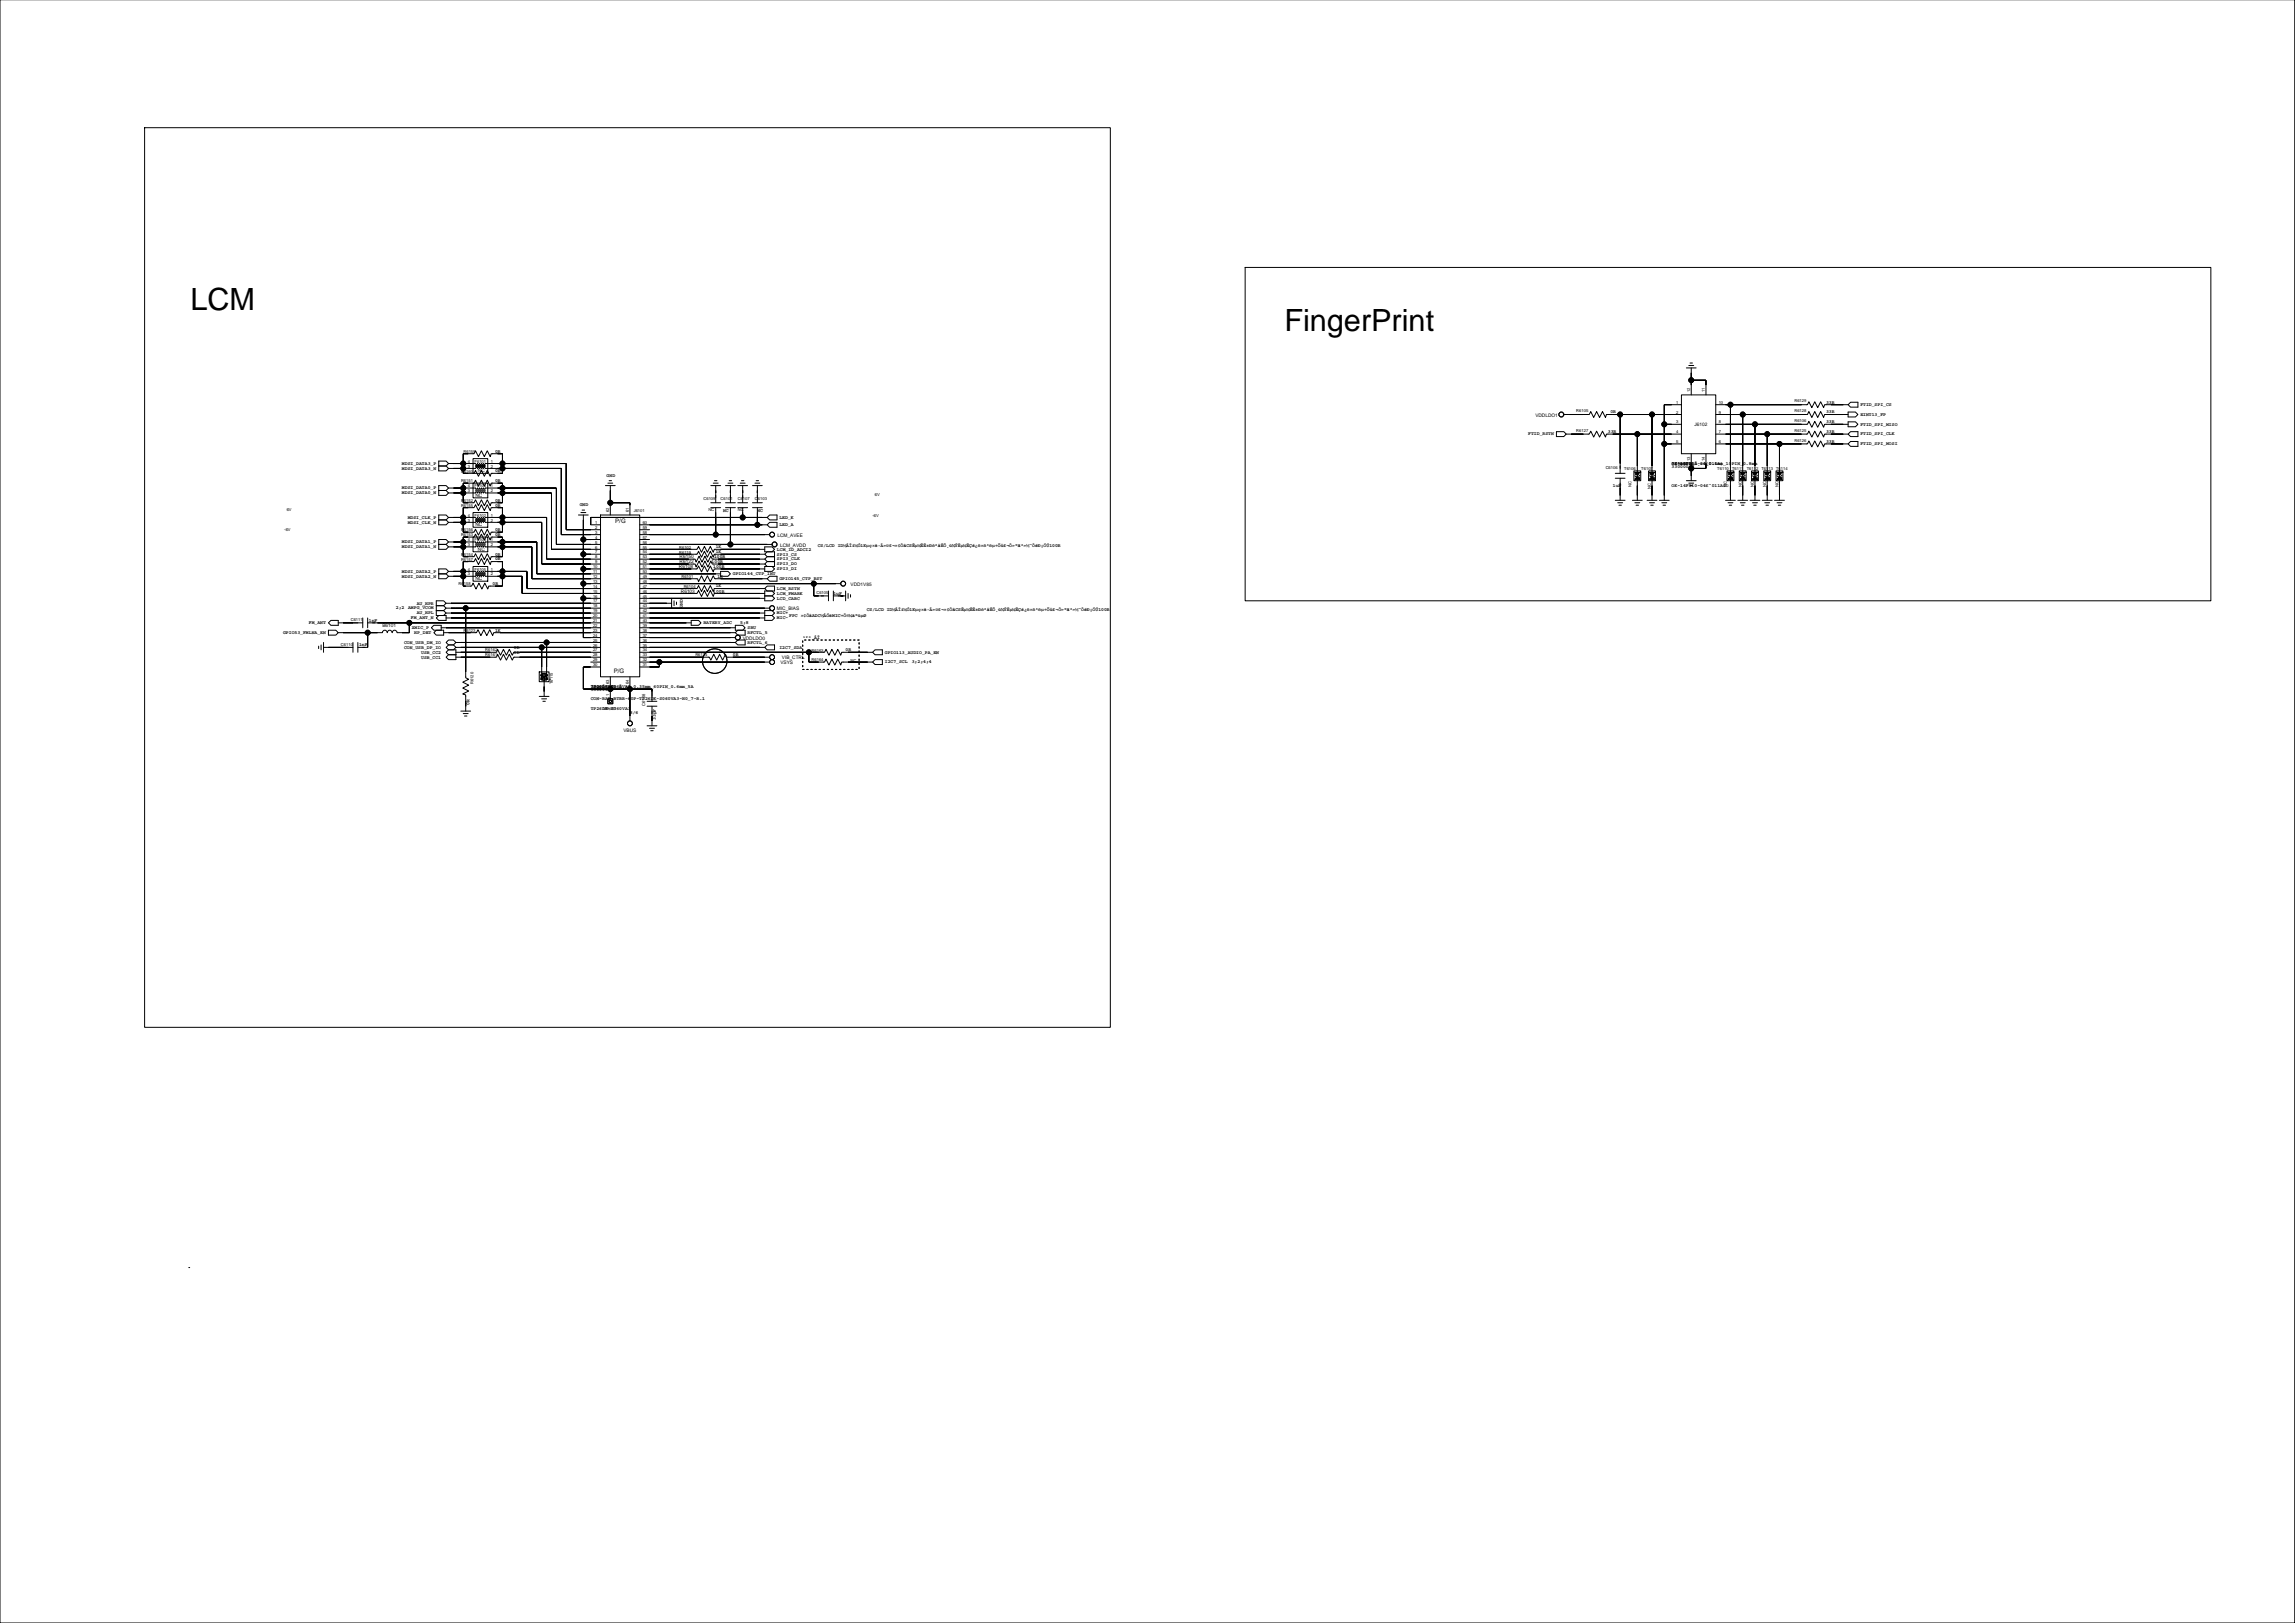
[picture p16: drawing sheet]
<svg xmlns="http://www.w3.org/2000/svg" width="1189mm" height="841mm" viewBox="0 0 1189 841" stroke-linecap="round" stroke-linejoin="round" font-family="sans-serif">
<defs><g id="words">
<g font-size="15.9">
<text x="99" y="160">LCM</text>
<text x="665" y="171">FingerPrint</text>
</g>
<g font-size="3.2">
<text x="319" y="271">P/G</text>
<text x="318" y="348">P/G</text>
</g>
<g font-size="2.5">
<text x="946" y="209">33R</text>
<text x="795" y="216">VDDLDO1</text>
<text x="834" y="214">0R</text>
<text x="946" y="214">33R</text>
<text x="964" y="210">FTID_SPI_CS</text>
<text x="964" y="215">EINT13_FP</text>
<text x="878" y="221">J6102</text>
<text x="946" y="219">33R</text>
<text x="964" y="220">FTID_SPI_MISO</text>
<text x="792" y="226">FTID_RSTN</text>
<text x="833" y="224">33R</text>
<text x="946" y="224">33R</text>
<text x="964" y="226">FTID_SPI_CLK</text>
<text x="946" y="229">33R</text>
<text x="964" y="231">FTID_SPI_MOSI</text>
<text x="256" y="234">0R</text>
<text x="208" y="241">MDSI_DATA3_P</text>
<text x="208" y="243">MDSI_DATA3_N</text>
<text x="248" y="245">NC</text>
<text x="256" y="245">0R</text>
<text x="866" y="242">33000008</text>
<text x="866" y="241">³£¹æBTB_Ä¸×ù_0.4mm_10PIN_0.8mm</text>
<text x="866" y="241">OK-14F010-04(011A)</text>
<text x="256" y="250">0R</text>
<text x="314" y="247">GND</text>
<text x="208" y="253">MDSI_DATA0_P</text>
<text x="208" y="256">MDSI_DATA0_N</text>
<text x="246" y="257">NC</text>
<text x="835" y="252">1uF</text>
<text x="866" y="252">OK-14F010-04£¨011A£©</text>
<text x="256" y="260">0R</text>
<text x="256" y="262">0R</text>
<text x="300" y="262">GND</text>
<text x="211" y="269">MDSI_CLK_P</text>
<text x="375" y="265">NC</text>
<text x="392" y="265">NC</text>
<text x="404" y="269">LED_K</text>
<text x="211" y="271">MDSI_CLK_N</text>
<text x="246" y="273">NC</text>
<text x="256" y="275">0R</text>
<text x="404" y="273">LED_A</text>
<text x="208" y="281">MDSI_DATA1_P</text>
<text x="256" y="278">0R</text>
<text x="403" y="278">LCM_AVEE</text>
<text x="208" y="284">MDSI_DATA1_N</text>
<text x="248" y="285">NC</text>
<text x="256" y="288">0R</text>
<text x="371" y="286">1K</text>
<text x="371" y="284">1K</text>
<text x="402" y="288">SPI3_CS</text>
<text x="402" y="285">LCM_ID_ADCI2</text>
<text x="404" y="283">LCM_AVDD</text>
<text x="424" y="284">CS/LCD ID½ÅÌí¼Ó1Kµç×è·À»¤£¬×¢ÒâCSÊµ¼ÊÊ±Ðò²âÊÔ¸ù¾ÝÊµ¼ÊÇé¿ö×ö³öµ÷Õû£¬Ò»°ã²»½¨ÒéÐ¡ÓÚ100R</text>
<text x="256" y="290">0R</text>
<text x="352" y="289">R6150</text>
<text x="352" y="292">R6122</text>
<text x="369" y="292">100R</text>
<text x="370" y="289">100R</text>
<text x="402" y="293">SPI3_DO</text>
<text x="402" y="290">SPI3_CLK</text>
<text x="208" y="299">MDSI_DATA2_N</text>
<text x="208" y="297">MDSI_DATA2_P</text>
<text x="352" y="294">R6108</text>
<text x="369" y="294">100R</text>
<text x="372" y="299">1K</text>
<text x="380" y="298">GPIO144_CTP_INT</text>
<text x="402" y="295">SPI3_DI</text>
<text x="246" y="301">NC</text>
<text x="255" y="303">0R</text>
<text x="371" y="304">1K</text>
<text x="402" y="306">LCM_RSTN</text>
<text x="404" y="300">GPIO145_CTP_RST</text>
<text x="441" y="303">VDD1V85</text>
<text x="353" y="307">R6103</text>
<text x="369" y="307">100R</text>
<text x="402" y="311">LCD_CABC</text>
<text x="402" y="308">LCM_FMARK</text>
<text x="432" y="308">1uF</text>
<text x="205" y="316">2;2</text>
<text x="211" y="316">AMPG_VCOM</text>
<text x="216" y="313">AU_HPR</text>
<text x="354" y="315" transform="rotate(-90 354 315)">GND</text>
<text x="402" y="316">MIC_BIAS</text>
<text x="449" y="317">CS/LCD ID½ÅÌí¼Ó1Kµç×è·À»¤£¬×¢ÒâCSÊµ¼ÊÊ±Ðò²âÊÔ¸ù¾ÝÊµ¼ÊÇé¿ö×ö³öµ÷Õû£¬Ò»°ã²»½¨ÒéÐ¡ÓÚ100R</text>
<text x="160" y="323">FM_ANT</text>
<text x="191" y="322">1nF</text>
<text x="213" y="321">FM_ANT_N</text>
<text x="216" y="318">AU_HPL</text>
<text x="364" y="323">BATERY_ADC</text>
<text x="383" y="323">5;8</text>
<text x="402" y="318">MIC+</text>
<text x="402" y="321">MIC-</text>
<text x="409" y="320">FPC ×¢ÒâADC½ÅÓëMIC+Ö®¼ä°üµØ</text>
<text x="147" y="328">GPIO53_FMLNA_EN</text>
<text x="198" y="325">B6101</text>
<text x="213" y="326">XMIC_P</text>
<text x="215" y="328">HP_DET</text>
<text x="256" y="327">1K</text>
<text x="387" y="326">SBU</text>
<text x="387" y="328">RFCTL_5</text>
<text x="186" y="335">1nF</text>
<text x="209" y="333">CON_USB_DM_IO</text>
<text x="385" y="331">VDDLDO0</text>
<text x="387" y="333">RFCTL_6</text>
<text x="416" y="331">¹²º¸ÅÌ</text>
<text x="209" y="336">CON_USB_DP_IO</text>
<text x="218" y="341">USB_CC1</text>
<text x="218" y="339">USB_CC2</text>
<text x="266" y="339">0R</text>
<text x="266" y="336">0R</text>
<text x="380" y="340">0R</text>
<text x="404" y="336">I2C7_SDA</text>
<text x="405" y="341">VIB_CTRL</text>
<text x="438" y="337">0R</text>
<text x="458" y="339">GPIO113_AUDIO_PA_EN</text>
<text x="404" y="344">VSYS</text>
<text x="458" y="344">I2C7_SCL</text>
<text x="472" y="344">3;2;4;4</text>
<text x="306" y="358">33000030</text>
<text x="306" y="356">33000030</text>
<text x="306" y="356">´óµçÁ÷BTB_Ä¸×ù_0.35mm_60PIN_0.6mm_5A</text>
<text x="306" y="356">TP26DK-S060VA3</text>
<text x="243" y="365" transform="rotate(-90 243 365)">0R</text>
<text x="306" y="363">CON-BAT-BTBR-60P-TP26DK-S060VA3-H0_7-R.1</text>
<text x="306" y="368">TP26DK-S060VA3</text>
<text x="326" y="370">8/6</text>
<text x="340" y="373" transform="rotate(-90 340 373)">33pF</text>
<text x="323" y="379">VBUS</text>
</g>
<g font-size="2.1">
<text x="876" y="203" transform="rotate(-90 876 203)">12</text>
<text x="883" y="203" transform="rotate(-90 883 203)">11</text>
<text x="868" y="209">1</text>
<text x="890" y="209">10</text>
<text x="930" y="208">R6129</text>
<text x="817" y="214">R6105</text>
<text x="868" y="214">2</text>
<text x="890" y="214">9</text>
<text x="930" y="214">R6128</text>
<text x="868" y="219">3</text>
<text x="890" y="219">8</text>
<text x="930" y="219">R6106</text>
<text x="817" y="224">R6127</text>
<text x="868" y="224">4</text>
<text x="890" y="224">7</text>
<text x="930" y="224">R6125</text>
<text x="868" y="230">5</text>
<text x="890" y="230">6</text>
<text x="930" y="229">R6126</text>
<text x="240" y="235">R6159</text>
<text x="242" y="240">4</text>
<text x="246" y="240">F6101</text>
<text x="254" y="240">1</text>
<text x="876" y="239" transform="rotate(-90 876 239)">13</text>
<text x="883" y="239" transform="rotate(-90 883 239)">14</text>
<text x="239" y="245">R6160</text>
<text x="242" y="242">3</text>
<text x="254" y="242">2</text>
<text x="832" y="243">C6106</text>
<text x="841" y="244">T6106</text>
<text x="850" y="244">T6107</text>
<text x="890" y="244">T6110</text>
<text x="897" y="244">T6111</text>
<text x="905" y="244">T6112</text>
<text x="912" y="244">T6113</text>
<text x="920" y="244">T6114</text>
<text x="239" y="250">R6151</text>
<text x="242" y="252">4</text>
<text x="242" y="255">3</text>
<text x="246" y="252">F6104</text>
<text x="254" y="255">2</text>
<text x="254" y="252">1</text>
<text x="453" y="257">6V</text>
<text x="845" y="252" transform="rotate(-90 845 252)">NC</text>
<text x="855" y="253" transform="rotate(-90 855 253)">NC</text>
<text x="895" y="252" transform="rotate(-90 895 252)">NC</text>
<text x="902" y="252" transform="rotate(-90 902 252)">NC</text>
<text x="909" y="252" transform="rotate(-90 909 252)">NC</text>
<text x="915" y="252" transform="rotate(-90 915 252)">NC</text>
<text x="921" y="252" transform="rotate(-90 921 252)">NC</text>
<text x="239" y="260">R6152</text>
<text x="239" y="263">R6155</text>
<text x="364" y="259">C6109</text>
<text x="373" y="259">C6101</text>
<text x="382" y="259">C6107</text>
<text x="391" y="259">C6103</text>
<text x="149" y="265">6V</text>
<text x="242" y="268">4</text>
<text x="246" y="268">F6102</text>
<text x="254" y="268">1</text>
<text x="316" y="265" transform="rotate(-90 316 265)">62</text>
<text x="326" y="265" transform="rotate(-90 326 265)">61</text>
<text x="328" y="265">J6101</text>
<text x="367" y="265">NC</text>
<text x="382" y="265">NC</text>
<text x="452" y="268">-6V</text>
<text x="147" y="275">-6V</text>
<text x="239" y="275">R6156</text>
<text x="242" y="270">3</text>
<text x="254" y="270">2</text>
<text x="308" y="274">2</text>
<text x="308" y="271">1</text>
<text x="333" y="271">60</text>
<text x="333" y="274">59</text>
<text x="239" y="278">R6153</text>
<text x="242" y="280">4</text>
<text x="246" y="280">F6103</text>
<text x="254" y="280">1</text>
<text x="308" y="282">5</text>
<text x="308" y="279">4</text>
<text x="308" y="276">3</text>
<text x="333" y="276">58</text>
<text x="333" y="279">57</text>
<text x="333" y="282">56</text>
<text x="239" y="288">R6154</text>
<text x="242" y="283">3</text>
<text x="254" y="283">2</text>
<text x="308" y="287">7</text>
<text x="308" y="284">6</text>
<text x="333" y="284">55</text>
<text x="333" y="287">54</text>
<text x="352" y="287">R6119</text>
<text x="352" y="284">R6102</text>
<text x="239" y="291">R6157</text>
<text x="308" y="292">9</text>
<text x="308" y="289">8</text>
<text x="333" y="289">53</text>
<text x="333" y="292">52</text>
<text x="242" y="298">3</text>
<text x="242" y="296">4</text>
<text x="246" y="296">F6105</text>
<text x="254" y="298">2</text>
<text x="254" y="296">1</text>
<text x="307" y="299">12</text>
<text x="307" y="297">11</text>
<text x="307" y="294">10</text>
<text x="333" y="294">51</text>
<text x="333" y="297">50</text>
<text x="333" y="299">49</text>
<text x="353" y="299">R6101</text>
<text x="238" y="303">R6158</text>
<text x="307" y="304">14</text>
<text x="307" y="302">13</text>
<text x="333" y="302">48</text>
<text x="333" y="304">47</text>
<text x="354" y="304">R6104</text>
<text x="307" y="310">16</text>
<text x="307" y="307">15</text>
<text x="333" y="307">46</text>
<text x="333" y="310">45</text>
<text x="423" y="308">C6105</text>
<text x="307" y="317">19</text>
<text x="307" y="315">18</text>
<text x="307" y="312">17</text>
<text x="333" y="312">44</text>
<text x="333" y="315">43</text>
<text x="333" y="317">42</text>
<text x="182" y="322">C6111</text>
<text x="307" y="322">21</text>
<text x="307" y="320">20</text>
<text x="333" y="320">41</text>
<text x="333" y="322">40</text>
<text x="240" y="327">R6123</text>
<text x="307" y="330">24</text>
<text x="307" y="327">23</text>
<text x="307" y="325">22</text>
<text x="333" y="325">39</text>
<text x="333" y="327">38</text>
<text x="333" y="330">37</text>
<text x="177" y="335">C6110</text>
<text x="307" y="335">26</text>
<text x="307" y="332">25</text>
<text x="333" y="332">36</text>
<text x="333" y="335">35</text>
<text x="251" y="340">R6161</text>
<text x="251" y="337">R6162</text>
<text x="307" y="340">28</text>
<text x="307" y="337">27</text>
<text x="333" y="337">34</text>
<text x="333" y="340">33</text>
<text x="360" y="340">R6124</text>
<text x="420" y="337">R6163</text>
<text x="307" y="345">30</text>
<text x="307" y="343">29</text>
<text x="333" y="343">32</text>
<text x="333" y="345">31</text>
<text x="420" y="343">R6164</text>
<text x="441" y="343">NC</text>
<text x="245" y="354" transform="rotate(-90 245 354)">R6120</text>
<text x="286" y="354" transform="rotate(-90 286 354)">T6115</text>
<text x="316" y="354" transform="rotate(-90 316 354)">63</text>
<text x="326" y="354" transform="rotate(-90 326 354)">64</text>
<text x="316" y="360" transform="rotate(-90 316 360)">1</text>
<text x="334" y="366" transform="rotate(-90 334 366)">C6108</text>
<text x="312" y="368">VBUS1</text>
</g>
</g></defs>
<g fill="none" stroke="#000" stroke-width=".52">
<path d="M0 0v841h1189v-841M75 66h500v466h-500zM645 139h500v172h-500zM874 191h5M875 189h2M875 188h2M876 193h.1M876 191v14M876 197h8v8M810 215h13l1-2 2 3 1-3 2 3 1-3 2 3v-1h39M813 215h.1M839 215v30"/>
<path d="M856 215v30M862 220h9M871 205h18v30h-18zM871 210h-9v49M889 220h47l1-2 2 3 1-3 2 3 1-3 2 3v-1h12M889 210h47l1-2 2 3 1-3 2 3 1-3 2 3v-1h12M889 215h47l1-2 2 3 1-3 2 3 1-3 2 3v-1h12M896 210v35M903 215v30M909 220v25M955 210h.1M955 215h.1"/>
<path d="M955 220h.1M957 213h4l1 2-1 1h-4zM957 219h4l1 1-1 1h-4zM959 208h3v3h-3l-2-1zM227 239h4l1 1-1 1h-4h4l1 2-1 1h-4zM245 238h8v7h-8zM806 224h4l1 1-1 1h-4zM811 225h12l1-2 2 3 1-3 2 3 1-3 2 3v-1h39M814 225h.1M848 225v20M862 230h9M876 235v14"/>
<path d="M884 235v8h-8M889 225h47l1-2 2 3 1-3 2 3 1-3 2 3v-1h12M889 230h47l1-2 2 3 1-3 2 3 1-3 2 3v-1h12M915 225v20M922 230v15M955 225h.1M955 230h.1M957 230l2-1h3v2h-3zM959 224h3v2h-3l-2-1zM227 252h4l1 1-1 1h-4h4l1 1-1 2h-4zM232 255h14h1h1h1h1h1h35v30h25M232 253h14h1h1h1h1h1h37v29h23"/>
<path d="M232 243h14l1-1v1l1-1v1l1-1v1l1-1v1l1-1v1h40v34h20M232 240h14l1 1v-1l1 1v-1l1 1v-1l1 1v-1l1 1v-1h42v34h18M235 253h.1M235 255h.1M235 240h.1M235 243h.1M236 240h.1M236 243h.1M240 253h.1M240 255h.1M240 240h.1M240 243h.1"/>
<path d="M240 253v-3h6v-1l2 3 1-3 2 3 1-3 2 3v-2h6v3M240 255v5h6v-1l2 3 1-3 2 3 1-3 2 3v-2h6v-5M240 240v-5h6v-2l2 4 1-4 2 4 1-4 2 4v-2h6v5M240 243v2h6v-1l2 3 1-3 2 3 1-3 2 3v-2h6v-2M245 250h8v8h-8zM246 254h5M246 241h5M246 242h5M259 255h.1M259 243h.1M260 253h.1M260 240h.1"/>
<path d="M314 252h5M315 250h2M316 249h1M316 254h.1M316 252v15M368 252h5M369 250h3M370 249h1M371 254h.1M371 252v8M376 252h5M377 250h3"/>
<path d="M378 249h1M378 254h.1M378 252v8M382 252h5M383 250h3M384 249h1M385 254h.1M385 252v8M390 252h5M391 250h3M392 249h1M392 254h.1"/>
<path d="M392 252v8M837 245h5M837 248h5M837 259h5M839 257h.1M839 248v11M846 259h5M846 244h4v5h-4zM847 246l2 1M847 245l2 1M847 245h2l-1 1zM848 257h.1"/>
<path d="M848 247l1 1h-2zM848 246v1M848 248v11M853 259h5M854 244h4v5h-4zM855 246l2 1M855 245l2 1M855 245h2l-1 1zM856 257h.1M856 247l1 1h-2zM856 246v1M856 248v11"/>
<path d="M860 259h5M862 257h.1M874 249h5M875 250h2M875 252h2M876 246h.1M894 259h5M895 244h3v5h-3zM895 246l3 1M895 245l3 1M895 245h3l-2 1zM896 257h.1"/>
<path d="M896 247l2 1h-3zM896 246v1M896 248v11M900 259h5M901 244h4v5h-4zM901 246l3 1M901 245l3 1M901 245h3l-1 1zM903 257h.1M903 247l1 1h-3zM903 246v1M903 248v11"/>
<path d="M907 259h5M907 244h4v5h-4zM908 246l2 1M908 245l2 1M908 245h2l-1 1zM909 257h.1M909 247l1 1h-2zM909 246v1M909 248v11M913 259h5M914 244h3v5h-3zM914 246l3 1"/>
<path d="M914 245l3 1M914 245h3l-2 1zM915 257h.1M915 247l2 1h-3zM915 246v1M915 248v11M919 259h5M920 244h4v5h-4zM921 246l2 1M921 245l2 1M921 245h2l-1 1zM922 257h.1"/>
<path d="M922 247l1 1h-2zM922 246v1M922 248v11M227 279h4l1 2-1 1h-4h4l1 1-1 2h-4zM227 267h4l1 1-1 1h-4h4l1 2-1 1h-4zM232 271h14l1-1v1l1-1v1l1-1v1l1-1v1l1-1v1h30v21h30M232 268h14l1 1v-1l1 1v-1l1 1v-1l1 1v-1l1 1v-1h32v22h28M235 268h.1M235 271h.1M236 271h.1M240 271h.1M240 268h.1"/>
<path d="M240 268v-5h6v-2l2 3 1-3 2 3 1-3 2 3v-1h6v5M240 271v5h6v-2l2 3 1-3 2 3 1-3 2 3v-1h6v-5M245 265h8v8h-8zM245 278h8v8h-8zM246 269h5M246 270h5M259 271h.1M260 268h.1M300 267h5M301 265h2M302 264h1M302 269h.1"/>
<path d="M302 267v63h9M302 279h9M311 267h20v84h-20zM316 260h10v7M331 277h68M331 272h66M331 274h5M331 279h5M368 260h5M368 263h5M371 263v14M376 260h5"/>
<path d="M376 263h5M378 263v19M382 260h5M382 263h5M385 268h.1M385 263v5M390 260h5M390 263h5M392 263v9M395 272h.1M395 268h.1M396 277h.1"/>
<path d="M397 272l2-1h3v2h-3zM397 268l2-1h3v2h-3zM397 268h-91v4h5M838 260h3M839 262h1M847 260h2M848 262h1M855 260h2M855 262h1M861 260h2M861 262h2M895 260h3"/>
<path d="M896 262h1M901 260h3M902 262h1M908 260h2M908 262h2M914 260h3M915 262h1M921 260h2M921 262h1M227 295h4l1 1-1 1h-4h4l1 2-1 1h-4zM232 283h14h1h1h1h1h1h25v17h35M232 281h14h1h1h1h1h1h27v16h33"/>
<path d="M232 299h14l1-1v1l1-1v1l1-1v1l1-1v1l1-1v1h19v8h41M232 296h14h1h1h1h1h1h22v9h38M235 281h.1M235 283h.1M235 299h.1M235 296h.1M236 283h.1M236 299h.1M240 283h.1M240 281h.1M240 296h.1M240 299h.1"/>
<path d="M240 281v-3h6v-1l2 3 1-3 2 3 1-3 2 3v-2h6v3M240 283v5h6v-1l2 3 1-3 2 3 1-3 2 3v-2h6v-5M240 296v-5h6v-2l2 3 1-3 2 3 1-3 2 3v-1h6v5M240 299v5h4l1-2 2 3 1-3 2 3 1-3 2 3v-1h7v-5M245 293h8v8h-8zM246 282h5M246 297h5M259 283h.1M259 299h.1M260 281h.1M260 296h.1M302 295h9"/>
<path d="M302 287h9M331 282h69M331 300h30l1 1 1-3 2 3 1-3 2 3 1-3 1 2h27M331 295h30l1-2 1 3 2-3 1 3 2-3 1 3 1-1h26M331 290h29l1 1 1-3 2 3 1-3 2 3 1-3 1 2h27M331 292h29l1 2 1-3 2 3 1-3 2 3 1-3 1 1h27M331 287h30l1-1 1 3 2-3 1 3 2-3 1 3 1-2h26M331 285h30l1-2 1 3 2-3 1 3 2-3 1 3 1-1h26M331 297h42M371 297h.1M373 296h4l1 1-1 2h-4zM394 295h.1"/>
<path d="M394 292h.1M394 290h.1M394 287h.1M394 285h.1M395 300h.1M396 293h4l1 2-1 1h-4zM396 287l1-1h4v7h-4l-1-1 1-1h4h-4l-1-1 1-2h4h-4zM396 283h4l1 2-1 1h-4zM397 282h.1M397 300l2-1h3v2h-3zM226 311h4l1 1-1 2h-4h4l1 1-1 1h-4h4l1 2-1 1h-4zM231 318h80"/>
<path d="M231 312h80M231 315h80M234 312h.1M234 315h.1M234 318h.1M236 315h.1M241 315v36l2 1-3 1 3 2-3 1 3 2-3 1 1 1v8M302 310h9M302 302h9M331 315h68M331 302h105M331 305h30l1-2 1 3 2-3 1 3 2-3 1 3 1-1h26"/>
<path d="M331 307h30l1-1 1 3 2-3 1 3 2-3 1 3 1-2h26M331 318h65M331 310h65M331 312h17M345 312h.1M348 310v5M349 311v3M350 312v1M394 318h.1M394 310h.1M394 305h.1M394 307h.1"/>
<path d="M396 315h.1M396 316h4l1 2-1 1h-4h4l1 1-1 1h-4zM396 306h4l1 1-1 2h-4h4l1 1-1 1h-4zM396 305l1-1h4v2h-4zM422 302v7h7M429 306v5M432 309h6M432 306v5M433 302h.1M436 309h.1M438 306v5M439 307v3"/>
<path d="M441 308v1M165 335v1M166 334v3M168 335h15M168 333v5M170 335h.1M170 326h4l1 2-1 1h-4zM171 321h4v3h-4l-1-1zM175 323h13M178 323h.1M178 328h.1M183 333v5"/>
<path d="M185 333v5M188 320v5M190 323h121M190 328v7h-5M190 320v5M212 323v5h-6a1.4 1.4 0 0 0-2-2 1.3 1.3 0 0 0-1 2 1.3 1.3 0 0 0-1-2 1.3 1.3 0 0 0-1 2 1.4 1.4 0 0 0-2-2 1.3 1.3 0 0 0-1 2h-23M223 325l2-1h4v2h-4zM225 328l1-2h4v3h-4zM226 320l1-1h4v2h-4zM229 325h82M230 328h17l1-2 1 3 2-3 1 3 2-3 1 3 1-1h55M231 325h.1"/>
<path d="M231 320h80M232 328h.1M232 337h4v5h-4l-1-2 1-1h4h-4l-1-1zM234 320h.1M236 338h21l1-2 1 3 2-3 1 3 2-3 1 3 1-1h45M236 333l-1-1h-3l-1 1 1 1h3l1-1h75M236 335l-1-1h-3l-1 1 1 2h3l1-2h75M239 338h.1M239 333h.1M239 335h.1M281 335h.1M281 335v14v1v1"/>
<path d="M283 333h.1M283 333v16h-1v1l1 1M331 330h50M331 338h96l1-2 1 3 2-3 1 3 2-3 2 3v-1h16M331 320h65M331 325h50M331 323h27M331 335h65M331 328h50M331 333h50M356 323h.1M358 321h4l1 2-1 1h-4z"/>
<path d="M378 325h.1M378 328h.1M378 333h.1M378 330h.1M381 324h4l1 1-1 1h-4zM381 328l1-2h4v3h-4zM381 333l1-1h4v2h-4zM394 320h.1M394 335h.1M396 335l1-1h4v3h-4zM419 338v5h8l1-2 1 3 2-3 1 3 2-3 2 3v-1h16M420 338h.1"/>
<path d="M449 338h.1M453 337h4v2h-4l-1-1zM236 340h21l1-1 1 3 2-3 1 3 2-3 1 3 1-2h45M239 340h.1M279 348h5v5h-5zM280 351h1M280 349h1M281 351h.1M281 349v1h-1zM281 351v1h-1zM281 349h2M281 352h2"/>
<path d="M281 350v1M282 351h.1M282 358h.1M282 349h.1M282 352h.1M282 349v12M283 351h1M283 349h1M283 351h.1M283 349l1 1h-1zM283 351l1 1h-1zM283 350v1"/>
<path d="M285 352h.1M306 343h5M311 345h-9v12h36v6M316 357h.1M316 351v11M326 351v22M331 343h68M331 340h36l1 2 2-3 1 3 2-3 1 3 2-3v1h23M342 343v2h-11M396 343h.1M396 340h.1M449 343h.1"/>
<path d="M452 343l1-1h4v2h-4zM239 368h5M240 370h3M241 371h1M241 366h.1M279 361h5M281 362h2M281 363h2M315 362h2v3h-2zM326 371h.1M335 366h5M335 363h5"/>
<path d="M335 376h5M336 377h3M337 378h1M338 373h.1M338 366v10M98 657h.1"/>
<circle cx="876" cy="197" r="1.3"/>
<circle cx="809" cy="215" r="1.3"/>
<circle cx="839" cy="215" r="1.3"/>
<circle cx="856" cy="215" r="1.3"/>
<circle cx="862" cy="220" r="1.3"/>
<circle cx="896" cy="210" r="1.3"/>
<circle cx="903" cy="215" r="1.3"/>
<circle cx="909" cy="220" r="1.3"/>
<circle cx="848" cy="225" r="1.3"/>
<circle cx="862" cy="230" r="1.3"/>
<circle cx="915" cy="225" r="1.3"/>
<circle cx="922" cy="230" r="1.3"/>
<circle cx="240" cy="253" r="1.3"/>
<circle cx="240" cy="255" r="1.3"/>
<circle cx="240" cy="240" r="1.3"/>
<circle cx="240" cy="243" r="1.3"/>
<circle cx="260" cy="253" r="1.3"/>
<circle cx="260" cy="255" r="1.3"/>
<circle cx="260" cy="240" r="1.3"/>
<circle cx="260" cy="243" r="1.3"/>
<circle cx="876" cy="243" r="1.3"/>
<circle cx="240" cy="271" r="1.3"/>
<circle cx="240" cy="268" r="1.3"/>
<circle cx="260" cy="271" r="1.3"/>
<circle cx="260" cy="268" r="1.3"/>
<circle cx="302" cy="279" r="1.3"/>
<circle cx="316" cy="260" r="1.3"/>
<circle cx="371" cy="277" r="1.3"/>
<circle cx="385" cy="268" r="1.3"/>
<circle cx="392" cy="272" r="1.3"/>
<circle cx="400" cy="277" r="1.3"/>
<circle cx="240" cy="281" r="1.3"/>
<circle cx="240" cy="283" r="1.3"/>
<circle cx="240" cy="299" r="1.3"/>
<circle cx="240" cy="296" r="1.3"/>
<circle cx="260" cy="281" r="1.3"/>
<circle cx="260" cy="283" r="1.3"/>
<circle cx="260" cy="299" r="1.3"/>
<circle cx="260" cy="296" r="1.3"/>
<circle cx="302" cy="287" r="1.3"/>
<circle cx="302" cy="295" r="1.3"/>
<circle cx="378" cy="282" r="1.3"/>
<circle cx="401" cy="282" r="1.3"/>
<circle cx="241" cy="315" r="1.3"/>
<circle cx="302" cy="302" r="1.3"/>
<circle cx="302" cy="310" r="1.3"/>
<circle cx="400" cy="315" r="1.3"/>
<circle cx="422" cy="302" r="1.3"/>
<circle cx="437" cy="302" r="1.3"/>
<circle cx="190" cy="328" r="1.3"/>
<circle cx="212" cy="323" r="1.3"/>
<circle cx="281" cy="335" r="1.3"/>
<circle cx="283" cy="333" r="1.3"/>
<circle cx="382" cy="330" r="1.3"/>
<circle cx="419" cy="338" r="1.3"/>
<circle cx="316" cy="357" r="1.3"/>
<circle cx="326" cy="357" r="1.3"/>
<circle cx="342" cy="343" r="1.3"/>
<circle cx="370" cy="342" r="6"/>
<circle cx="400" cy="343" r="1.3"/>
<circle cx="400" cy="340" r="1.3"/>
<circle cx="316" cy="363" r=".6"/>
<circle cx="326" cy="375" r="1.3"/>
</g>
<g fill="#000" stroke="#000" stroke-width=".52">
<path d="M876 193v4z" fill-rule="evenodd"/>
<path d="M876 197v2z" fill-rule="evenodd"/>
<path d="M876 197h8z" fill-rule="evenodd"/>
<path d="M884 197v2z" fill-rule="evenodd"/>
<path d="M813 215h7z" fill-rule="evenodd"/>
<path d="M835 215h4z" fill-rule="evenodd"/>
<path d="M839 215v25z" fill-rule="evenodd"/>
<path d="M839 215h17z" fill-rule="evenodd"/>
<path d="M856 215v26z" fill-rule="evenodd"/>
<path d="M862 220v10z" fill-rule="evenodd"/>
<path d="M862 210v10z" fill-rule="evenodd"/>
<path d="M862 220h4z" fill-rule="evenodd"/>
<path d="M862 210h4z" fill-rule="evenodd"/>
<path d="M856 215h10z" fill-rule="evenodd"/>
<path d="M894 210h2z" fill-rule="evenodd"/>
<path d="M896 210v31z" fill-rule="evenodd"/>
<path d="M894 215h9z" fill-rule="evenodd"/>
<path d="M903 215v26z" fill-rule="evenodd"/>
<path d="M894 220h15z" fill-rule="evenodd"/>
<path d="M909 220v21z" fill-rule="evenodd"/>
<path d="M909 220h24z" fill-rule="evenodd"/>
<path d="M903 215h30z" fill-rule="evenodd"/>
<path d="M896 210h37z" fill-rule="evenodd"/>
<path d="M948 210h7z" fill-rule="evenodd"/>
<path d="M948 215h7z" fill-rule="evenodd"/>
<path d="M948 220h7z" fill-rule="evenodd"/>
<path d="M240 235v5z" fill-rule="evenodd"/>
<path d="M240 235h3z" fill-rule="evenodd"/>
<path d="M258 235h2z" fill-rule="evenodd"/>
<path d="M260 235v5z" fill-rule="evenodd"/>
<path d="M814 225h6z" fill-rule="evenodd"/>
<path d="M835 225h13z" fill-rule="evenodd"/>
<path d="M848 225v16z" fill-rule="evenodd"/>
<path d="M862 230v27z" fill-rule="evenodd"/>
<path d="M848 225h18z" fill-rule="evenodd"/>
<path d="M862 230h4z" fill-rule="evenodd"/>
<path d="M915 225v16z" fill-rule="evenodd"/>
<path d="M894 225h21z" fill-rule="evenodd"/>
<path d="M922 230v11z" fill-rule="evenodd"/>
<path d="M894 230h28z" fill-rule="evenodd"/>
<path d="M922 230h11z" fill-rule="evenodd"/>
<path d="M915 225h18z" fill-rule="evenodd"/>
<path d="M948 230h7z" fill-rule="evenodd"/>
<path d="M948 225h7z" fill-rule="evenodd"/>
<path d="M235 240h1z" fill-rule="evenodd"/>
<path d="M235 243h1z" fill-rule="evenodd"/>
<path d="M240 250v3z" fill-rule="evenodd"/>
<path d="M235 253h5z" fill-rule="evenodd"/>
<path d="M240 255v5z" fill-rule="evenodd"/>
<path d="M235 255h5z" fill-rule="evenodd"/>
<path d="M236 240h4z" fill-rule="evenodd"/>
<path d="M240 243v2z" fill-rule="evenodd"/>
<path d="M236 243h4z" fill-rule="evenodd"/>
<path d="M240 250h3z" fill-rule="evenodd"/>
<path d="M240 245h3z" fill-rule="evenodd"/>
<path d="M258 255h1z" fill-rule="evenodd"/>
<path d="M258 243h1z" fill-rule="evenodd"/>
<path d="M258 253h2z" fill-rule="evenodd"/>
<path d="M258 250h2z" fill-rule="evenodd"/>
<path d="M260 250v3z" fill-rule="evenodd"/>
<path d="M259 255h1z" fill-rule="evenodd"/>
<path d="M260 255v5z" fill-rule="evenodd"/>
<path d="M258 240h2z" fill-rule="evenodd"/>
<path d="M258 245h2z" fill-rule="evenodd"/>
<path d="M260 243v2z" fill-rule="evenodd"/>
<path d="M259 243h1z" fill-rule="evenodd"/>
<path d="M286 255v30z" fill-rule="evenodd"/>
<path d="M260 255h26z" fill-rule="evenodd"/>
<path d="M288 253v29z" fill-rule="evenodd"/>
<path d="M260 253h28z" fill-rule="evenodd"/>
<path d="M260 243h31z" fill-rule="evenodd"/>
<path d="M291 243v34z" fill-rule="evenodd"/>
<path d="M260 240h33z" fill-rule="evenodd"/>
<path d="M293 240v34z" fill-rule="evenodd"/>
<path d="M316 254v6z" fill-rule="evenodd"/>
<path d="M371 254v1z" fill-rule="evenodd"/>
<path d="M378 254v1z" fill-rule="evenodd"/>
<path d="M385 254v1z" fill-rule="evenodd"/>
<path d="M392 254v1z" fill-rule="evenodd"/>
<path d="M839 253v4z" fill-rule="evenodd"/>
<path d="M847 245h2l-1 1z" fill-rule="evenodd"/>
<path d="M848 252v5z" fill-rule="evenodd"/>
<path d="M848 247l1 1h-2z" fill-rule="evenodd"/>
<path d="M855 245h2l-1 1z" fill-rule="evenodd"/>
<path d="M856 252v5z" fill-rule="evenodd"/>
<path d="M856 247l1 1h-2z" fill-rule="evenodd"/>
<path d="M876 243v3z" fill-rule="evenodd"/>
<path d="M876 240v3z" fill-rule="evenodd"/>
<path d="M876 243h8z" fill-rule="evenodd"/>
<path d="M884 240v3z" fill-rule="evenodd"/>
<path d="M895 245h3l-2 1z" fill-rule="evenodd"/>
<path d="M896 252v5z" fill-rule="evenodd"/>
<path d="M896 247l2 1h-3z" fill-rule="evenodd"/>
<path d="M901 245h3l-1 1z" fill-rule="evenodd"/>
<path d="M903 252v5z" fill-rule="evenodd"/>
<path d="M903 247l1 1h-3z" fill-rule="evenodd"/>
<path d="M908 245h2l-1 1z" fill-rule="evenodd"/>
<path d="M909 252v5z" fill-rule="evenodd"/>
<path d="M909 247l1 1h-2z" fill-rule="evenodd"/>
<path d="M914 245h3l-2 1z" fill-rule="evenodd"/>
<path d="M915 252v5z" fill-rule="evenodd"/>
<path d="M915 247l2 1h-3z" fill-rule="evenodd"/>
<path d="M921 245h2l-1 1z" fill-rule="evenodd"/>
<path d="M922 252v5z" fill-rule="evenodd"/>
<path d="M922 247l1 1h-2z" fill-rule="evenodd"/>
<path d="M235 271h1z" fill-rule="evenodd"/>
<path d="M240 278v3z" fill-rule="evenodd"/>
<path d="M240 271v5z" fill-rule="evenodd"/>
<path d="M236 271h4z" fill-rule="evenodd"/>
<path d="M240 263v5z" fill-rule="evenodd"/>
<path d="M235 268h5z" fill-rule="evenodd"/>
<path d="M240 278h3z" fill-rule="evenodd"/>
<path d="M240 260h3z" fill-rule="evenodd"/>
<path d="M240 276h3z" fill-rule="evenodd"/>
<path d="M240 263h3z" fill-rule="evenodd"/>
<path d="M258 271h1z" fill-rule="evenodd"/>
<path d="M258 260h2z" fill-rule="evenodd"/>
<path d="M258 278h2z" fill-rule="evenodd"/>
<path d="M260 278v3z" fill-rule="evenodd"/>
<path d="M258 268h2z" fill-rule="evenodd"/>
<path d="M258 263h2z" fill-rule="evenodd"/>
<path d="M260 263v5z" fill-rule="evenodd"/>
<path d="M258 276h2z" fill-rule="evenodd"/>
<path d="M260 271v5z" fill-rule="evenodd"/>
<path d="M259 271h1z" fill-rule="evenodd"/>
<path d="M281 271v21z" fill-rule="evenodd"/>
<path d="M260 271h21z" fill-rule="evenodd"/>
<path d="M283 268v22z" fill-rule="evenodd"/>
<path d="M260 268h23z" fill-rule="evenodd"/>
<path d="M302 269v10z" fill-rule="evenodd"/>
<path d="M302 279v8z" fill-rule="evenodd"/>
<path d="M306 268v4z" fill-rule="evenodd"/>
<path d="M293 274h13z" fill-rule="evenodd"/>
<path d="M291 277h15z" fill-rule="evenodd"/>
<path d="M302 279h4z" fill-rule="evenodd"/>
<path d="M316 260v2z" fill-rule="evenodd"/>
<path d="M326 260v2z" fill-rule="evenodd"/>
<path d="M316 260h10z" fill-rule="evenodd"/>
<path d="M371 268v9z" fill-rule="evenodd"/>
<path d="M336 277h35z" fill-rule="evenodd"/>
<path d="M378 268v14z" fill-rule="evenodd"/>
<path d="M306 268h79z" fill-rule="evenodd"/>
<path d="M392 268v4z" fill-rule="evenodd"/>
<path d="M336 272h56z" fill-rule="evenodd"/>
<path d="M392 272h3z" fill-rule="evenodd"/>
<path d="M385 268h10z" fill-rule="evenodd"/>
<path d="M371 277h25z" fill-rule="evenodd"/>
<path d="M235 283h1z" fill-rule="evenodd"/>
<path d="M235 299h1z" fill-rule="evenodd"/>
<path d="M236 283h4z" fill-rule="evenodd"/>
<path d="M240 283v5z" fill-rule="evenodd"/>
<path d="M235 281h5z" fill-rule="evenodd"/>
<path d="M235 296h5z" fill-rule="evenodd"/>
<path d="M240 291v5z" fill-rule="evenodd"/>
<path d="M240 299v5z" fill-rule="evenodd"/>
<path d="M236 299h4z" fill-rule="evenodd"/>
<path d="M240 288h3z" fill-rule="evenodd"/>
<path d="M240 291h3z" fill-rule="evenodd"/>
<path d="M258 283h1z" fill-rule="evenodd"/>
<path d="M258 299h1z" fill-rule="evenodd"/>
<path d="M258 281h2z" fill-rule="evenodd"/>
<path d="M259 283h1z" fill-rule="evenodd"/>
<path d="M258 288h2z" fill-rule="evenodd"/>
<path d="M260 283v5z" fill-rule="evenodd"/>
<path d="M258 296h2z" fill-rule="evenodd"/>
<path d="M258 291h2z" fill-rule="evenodd"/>
<path d="M260 291v5z" fill-rule="evenodd"/>
<path d="M259 299h1z" fill-rule="evenodd"/>
<path d="M260 299v5z" fill-rule="evenodd"/>
<path d="M270 299v8z" fill-rule="evenodd"/>
<path d="M260 299h10z" fill-rule="evenodd"/>
<path d="M273 296v9z" fill-rule="evenodd"/>
<path d="M260 296h13z" fill-rule="evenodd"/>
<path d="M276 283v17z" fill-rule="evenodd"/>
<path d="M260 283h16z" fill-rule="evenodd"/>
<path d="M278 281v16z" fill-rule="evenodd"/>
<path d="M260 281h18z" fill-rule="evenodd"/>
<path d="M302 287v8z" fill-rule="evenodd"/>
<path d="M302 295v7z" fill-rule="evenodd"/>
<path d="M288 282h18z" fill-rule="evenodd"/>
<path d="M286 285h20z" fill-rule="evenodd"/>
<path d="M278 297h28z" fill-rule="evenodd"/>
<path d="M276 300h30z" fill-rule="evenodd"/>
<path d="M283 290h23z" fill-rule="evenodd"/>
<path d="M281 292h25z" fill-rule="evenodd"/>
<path d="M302 295h4z" fill-rule="evenodd"/>
<path d="M302 287h4z" fill-rule="evenodd"/>
<path d="M336 290h21z" fill-rule="evenodd"/>
<path d="M336 292h21z" fill-rule="evenodd"/>
<path d="M336 295h22z" fill-rule="evenodd"/>
<path d="M336 287h22z" fill-rule="evenodd"/>
<path d="M336 285h22z" fill-rule="evenodd"/>
<path d="M336 300h22z" fill-rule="evenodd"/>
<path d="M336 297h35z" fill-rule="evenodd"/>
<path d="M336 282h42z" fill-rule="evenodd"/>
<path d="M373 295h21z" fill-rule="evenodd"/>
<path d="M372 292h22z" fill-rule="evenodd"/>
<path d="M372 290h22z" fill-rule="evenodd"/>
<path d="M373 287h21z" fill-rule="evenodd"/>
<path d="M373 285h21z" fill-rule="evenodd"/>
<path d="M373 300h22z" fill-rule="evenodd"/>
<path d="M378 282h19z" fill-rule="evenodd"/>
<path d="M234 315h2z" fill-rule="evenodd"/>
<path d="M240 304h1z" fill-rule="evenodd"/>
<path d="M241 315v33z" fill-rule="evenodd"/>
<path d="M236 315h5z" fill-rule="evenodd"/>
<path d="M256 304h4z" fill-rule="evenodd"/>
<path d="M302 302v8z" fill-rule="evenodd"/>
<path d="M302 310v20z" fill-rule="evenodd"/>
<path d="M273 305h33z" fill-rule="evenodd"/>
<path d="M270 307h36z" fill-rule="evenodd"/>
<path d="M302 310h4z" fill-rule="evenodd"/>
<path d="M302 302h4z" fill-rule="evenodd"/>
<path d="M234 312h72z" fill-rule="evenodd"/>
<path d="M234 318h72z" fill-rule="evenodd"/>
<path d="M241 315h65z" fill-rule="evenodd"/>
<path d="M336 312h9z" fill-rule="evenodd"/>
<path d="M336 305h22z" fill-rule="evenodd"/>
<path d="M336 307h22z" fill-rule="evenodd"/>
<path d="M336 318h58z" fill-rule="evenodd"/>
<path d="M336 310h58z" fill-rule="evenodd"/>
<path d="M373 305h21z" fill-rule="evenodd"/>
<path d="M373 307h21z" fill-rule="evenodd"/>
<path d="M336 315h60z" fill-rule="evenodd"/>
<path d="M422 302v7z" fill-rule="evenodd"/>
<path d="M336 302h86z" fill-rule="evenodd"/>
<path d="M422 309h2z" fill-rule="evenodd"/>
<path d="M422 302h11z" fill-rule="evenodd"/>
<path d="M436 309h1z" fill-rule="evenodd"/>
<path d="M170 335h8z" fill-rule="evenodd"/>
<path d="M178 323h5z" fill-rule="evenodd"/>
<path d="M178 328h12z" fill-rule="evenodd"/>
<path d="M190 328v7z" fill-rule="evenodd"/>
<path d="M190 328h6z" fill-rule="evenodd"/>
<path d="M196 323h16z" fill-rule="evenodd"/>
<path d="M208 328h4z" fill-rule="evenodd"/>
<path d="M212 323v5z" fill-rule="evenodd"/>
<path d="M232 328h12z" fill-rule="evenodd"/>
<path d="M239 338h15z" fill-rule="evenodd"/>
<path d="M239 335h42z" fill-rule="evenodd"/>
<path d="M281 335v10z" fill-rule="evenodd"/>
<path d="M239 333h44z" fill-rule="evenodd"/>
<path d="M283 333v12z" fill-rule="evenodd"/>
<path d="M283 333h23z" fill-rule="evenodd"/>
<path d="M281 335h25z" fill-rule="evenodd"/>
<path d="M302 330h4z" fill-rule="evenodd"/>
<path d="M269 338h37z" fill-rule="evenodd"/>
<path d="M259 328h47z" fill-rule="evenodd"/>
<path d="M231 325h75z" fill-rule="evenodd"/>
<path d="M212 323h94z" fill-rule="evenodd"/>
<path d="M234 320h72z" fill-rule="evenodd"/>
<path d="M336 323h20z" fill-rule="evenodd"/>
<path d="M336 325h42z" fill-rule="evenodd"/>
<path d="M336 328h42z" fill-rule="evenodd"/>
<path d="M336 333h42z" fill-rule="evenodd"/>
<path d="M336 330h42z" fill-rule="evenodd"/>
<path d="M336 320h58z" fill-rule="evenodd"/>
<path d="M336 335h58z" fill-rule="evenodd"/>
<path d="M419 338v5z" fill-rule="evenodd"/>
<path d="M336 338h83z" fill-rule="evenodd"/>
<path d="M419 338h1z" fill-rule="evenodd"/>
<path d="M420 338h4z" fill-rule="evenodd"/>
<path d="M439 338h10z" fill-rule="evenodd"/>
<path d="M239 340h15z" fill-rule="evenodd"/>
<path d="M281 349v1h-1z" fill-rule="evenodd"/>
<path d="M281 351v1h-1z" fill-rule="evenodd"/>
<path d="M282 356v2z" fill-rule="evenodd"/>
<path d="M283 349l1 1h-1z" fill-rule="evenodd"/>
<path d="M283 351l1 1h-1z" fill-rule="evenodd"/>
<path d="M302 345v12z" fill-rule="evenodd"/>
<path d="M302 345h4z" fill-rule="evenodd"/>
<path d="M269 340h37z" fill-rule="evenodd"/>
<path d="M316 356v1z" fill-rule="evenodd"/>
<path d="M302 357h14z" fill-rule="evenodd"/>
<path d="M326 357v14z" fill-rule="evenodd"/>
<path d="M326 356v1z" fill-rule="evenodd"/>
<path d="M316 357h10z" fill-rule="evenodd"/>
<path d="M338 357v1z" fill-rule="evenodd"/>
<path d="M326 357h12z" fill-rule="evenodd"/>
<path d="M342 343v2z" fill-rule="evenodd"/>
<path d="M336 343h6z" fill-rule="evenodd"/>
<path d="M336 345h6z" fill-rule="evenodd"/>
<path d="M336 340h28z" fill-rule="evenodd"/>
<path d="M342 343h54z" fill-rule="evenodd"/>
<path d="M380 340h16z" fill-rule="evenodd"/>
<path d="M419 343h5z" fill-rule="evenodd"/>
<path d="M439 343h10z" fill-rule="evenodd"/>
<path d="M241 363v3z" fill-rule="evenodd"/>
<path d="M338 371v2z" fill-rule="evenodd"/>
<circle cx="876" cy="197" r="1.3"/>
<circle cx="839" cy="215" r="1.3"/>
<circle cx="856" cy="215" r="1.3"/>
<circle cx="862" cy="220" r="1.3"/>
<circle cx="896" cy="210" r="1.3"/>
<circle cx="903" cy="215" r="1.3"/>
<circle cx="909" cy="220" r="1.3"/>
<circle cx="848" cy="225" r="1.3"/>
<circle cx="862" cy="230" r="1.3"/>
<circle cx="915" cy="225" r="1.3"/>
<circle cx="922" cy="230" r="1.3"/>
<circle cx="240" cy="253" r="1.3"/>
<circle cx="240" cy="255" r="1.3"/>
<circle cx="240" cy="240" r="1.3"/>
<circle cx="240" cy="243" r="1.3"/>
<circle cx="260" cy="253" r="1.3"/>
<circle cx="260" cy="255" r="1.3"/>
<circle cx="260" cy="240" r="1.3"/>
<circle cx="260" cy="243" r="1.3"/>
<circle cx="876" cy="243" r="1.3"/>
<circle cx="240" cy="271" r="1.3"/>
<circle cx="240" cy="268" r="1.3"/>
<circle cx="260" cy="271" r="1.3"/>
<circle cx="260" cy="268" r="1.3"/>
<circle cx="302" cy="279" r="1.3"/>
<circle cx="316" cy="260" r="1.3"/>
<circle cx="371" cy="277" r="1.3"/>
<circle cx="385" cy="268" r="1.3"/>
<circle cx="392" cy="272" r="1.3"/>
<circle cx="240" cy="281" r="1.3"/>
<circle cx="240" cy="283" r="1.3"/>
<circle cx="240" cy="299" r="1.3"/>
<circle cx="240" cy="296" r="1.3"/>
<circle cx="260" cy="281" r="1.3"/>
<circle cx="260" cy="283" r="1.3"/>
<circle cx="260" cy="299" r="1.3"/>
<circle cx="260" cy="296" r="1.3"/>
<circle cx="302" cy="287" r="1.3"/>
<circle cx="302" cy="295" r="1.3"/>
<circle cx="378" cy="282" r="1.3"/>
<circle cx="241" cy="315" r="1.3"/>
<circle cx="302" cy="302" r="1.3"/>
<circle cx="302" cy="310" r="1.3"/>
<circle cx="422" cy="302" r="1.3"/>
<circle cx="190" cy="328" r="1.3"/>
<circle cx="212" cy="323" r="1.3"/>
<circle cx="281" cy="335" r="1.3"/>
<circle cx="283" cy="333" r="1.3"/>
<circle cx="419" cy="338" r="1.3"/>
<circle cx="316" cy="357" r="1.3"/>
<circle cx="326" cy="357" r="1.3"/>
<circle cx="342" cy="343" r="1.3"/>
</g>
<path d="M416 332h29v15h-29z" fill="none" stroke="#000" stroke-width=".52" stroke-dasharray=".7 1.4"/>
<use href="#words"/>
</svg>
